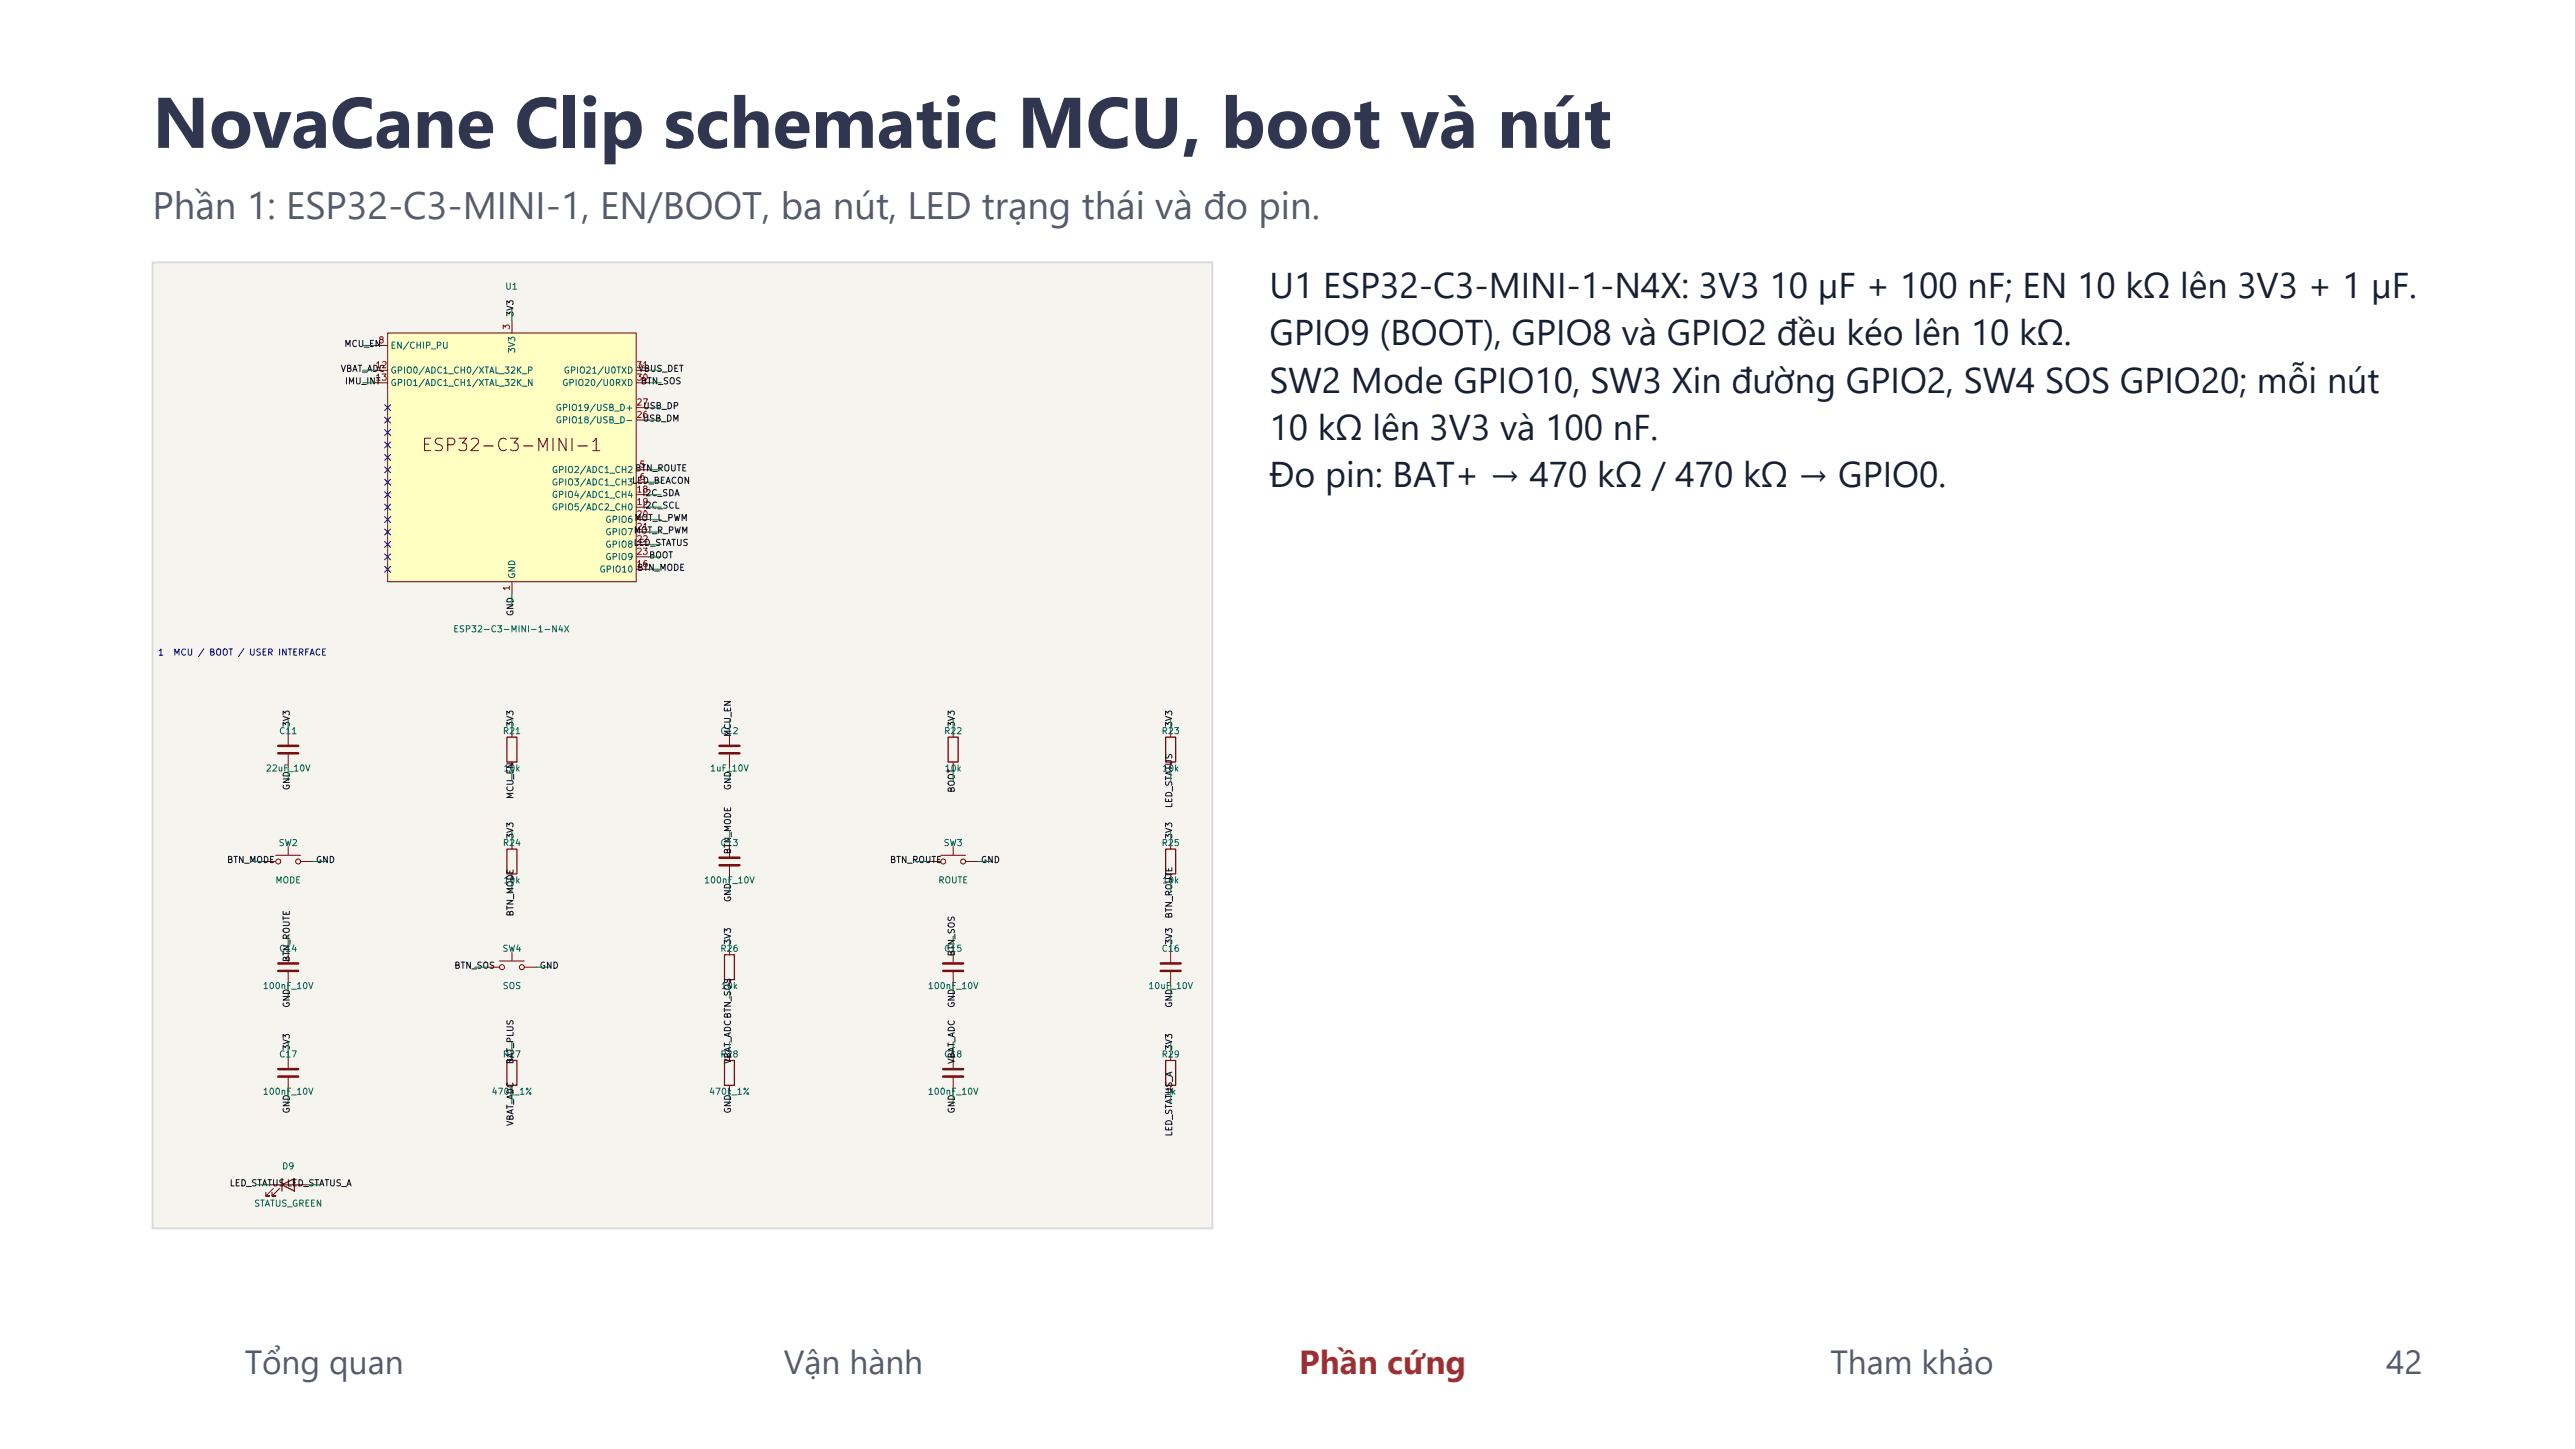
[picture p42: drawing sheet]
<svg xmlns="http://www.w3.org/2000/svg" width="381mm" height="214mm" viewBox="0 0 381 214" stroke-linecap="round" stroke-linejoin="round" font-family="sans-serif">
<defs><g id="words">
<text font-size="10.6" fill="#303650" x="22.6" y="21.9">NovaCane Clip schematic MCU, boot và nút</text>
<text font-size="5.6" fill="#555b6b" x="22.6" y="32.5">Phần 1: ESP32-C3-MINI-1, EN/BOOT, ba nút, LED trạng thái và đo pin.</text>
<g font-size="5.3" fill="#172033">
<text x="187.8" y="44.1">U1 ESP32-C3-MINI-1-N4X: 3V3 10 µF + 100 nF; EN 10 kΩ lên 3V3 + 1 µF.</text>
<text x="187.8" y="51.1">GPIO9 (BOOT), GPIO8 và GPIO2 đều kéo lên 10 kΩ.</text>
<text x="187.8" y="58.1">SW2 Mode GPIO10, SW3 Xin đường GPIO2, SW4 SOS GPIO20; mỗi nút</text>
<text x="187.8" y="65.1">10 kΩ lên 3V3 và 100 nF.</text>
<text x="187.8" y="72">Đo pin: BAT+ → 470 kΩ / 470 kΩ → GPIO0.</text>
</g>
<g font-size="4.9" fill="#555b6b">
<text x="36.2" y="203.2">Tổng quan</text>
<text x="116" y="203.2">Vận hành</text>
<text x="270.8" y="203.2">Tham khảo</text>
<text x="353.1" y="203.2">42</text>
</g>
<text font-size="4.9" fill="#a33340" x="192.2" y="203.2">Phần cứng</text>
<text font-size="1.8" fill="#840000" x="62.2" y="67.2">ESP32-C3-MINI-1</text>
<g font-size=".9" fill="#840000">
<text x="39.5" y="22.1">1</text>
<text x="111.9" y="22.1">3</text>
<text x="184.3" y="22.1">5</text>
</g>
<g font-size=".9" fill="#006464">
<text x="74.7" y="43.1">U1</text>
<text x="57.7" y="51.8">EN/CHIP_PU</text>
<text x="76.4" y="52.3" transform="rotate(-90 76.4 52.3)">3V3</text>
<text x="266.5" y="51">U3</text>
<text x="268.6" y="52" transform="rotate(-90 268.6 52)">V</text>
<text x="57.7" y="55.5">GPIO0/ADC1_CH0/XTAL_32K_P</text>
<text x="57.7" y="57.3">GPIO1/ADC1_CH1/XTAL_32K_N</text>
<text x="83.1" y="57.3">GPIO20/U0RXD</text>
<text x="83.3" y="55.5">GPIO21/U0TXD</text>
<text x="262.8" y="59.2">STDBY</text>
<text x="262.8" y="57.3">CHRG</text>
<text x="269.2" y="59.2">PROG</text>
<text x="269.4" y="57.3">TEMP</text>
<text x="82.1" y="62.8">GPIO18/USB_D-</text>
<text x="82.1" y="61">GPIO19/USB_D+</text>
<text x="81.6" y="70.2">GPIO2/ADC1_CH2</text>
<text x="81.6" y="72">GPIO3/ADC1_CH3</text>
<text x="81.6" y="73.9">GPIO4/ADC1_CH4</text>
<text x="81.6" y="75.7">GPIO5/ADC2_CH0</text>
<text x="89.5" y="77.5">GPIO6</text>
<text x="89.5" y="79.4">GPIO7</text>
<text x="89.5" y="81.2">GPIO8</text>
<text x="89.5" y="83.1">GPIO9</text>
<text x="76.4" y="85.7" transform="rotate(-90 76.4 85.7)">GND</text>
<text x="88.6" y="84.9">GPIO10</text>
<text x="67" y="93.7">ESP32-C3-MINI-1-N4X</text>
<text x="41.2" y="108.8">C11</text>
<text x="74.3" y="108.8">R21</text>
<text x="106.5" y="108.8">C12</text>
<text x="139.6" y="108.8">R22</text>
<text x="171.8" y="108.8">R23</text>
<text x="39.2" y="114.3">22uF_10V</text>
<text x="74.4" y="114.3">10k</text>
<text x="105" y="114.3">1uF_10V</text>
<text x="139.7" y="114.3">10k</text>
<text x="171.9" y="114.3">10k</text>
<text x="41.1" y="125.4">SW2</text>
<text x="74.3" y="125.4">R24</text>
<text x="106.5" y="125.4">C13</text>
<text x="139.5" y="125.4">SW3</text>
<text x="171.8" y="125.4">R25</text>
<text x="40.7" y="130.9">MODE</text>
<text x="74.4" y="130.9">10k</text>
<text x="104.1" y="130.9">100nF_10V</text>
<text x="138.8" y="130.9">ROUTE</text>
<text x="171.9" y="130.9">10k</text>
<text x="41.2" y="141">C14</text>
<text x="74.3" y="141">SW4</text>
<text x="106.5" y="141">R26</text>
<text x="139.6" y="141">C15</text>
<text x="171.8" y="141">C16</text>
<text x="38.8" y="146.5">100nF_10V</text>
<text x="74.3" y="146.5">SOS</text>
<text x="106.6" y="146.5">10k</text>
<text x="137.2" y="146.5">100nF_10V</text>
<text x="169.8" y="146.5">10uF_10V</text>
<text x="41.2" y="156.6">C17</text>
<text x="74.3" y="156.6">R27</text>
<text x="106.5" y="156.6">R28</text>
<text x="139.6" y="156.6">C18</text>
<text x="171.8" y="156.6">R29</text>
<text x="38.8" y="162.1">100nF_10V</text>
<text x="72.7" y="162.1">470k_1%</text>
<text x="104.8" y="162.1">470k_1%</text>
<text x="137.2" y="162.1">100nF_10V</text>
<text x="172.3" y="162.1">1k</text>
<text x="41.7" y="173.2">D9</text>
<text x="37.5" y="178.7">STATUS_GREEN</text>
<text x="264.5" y="200.8">10uF_10V</text>
</g>
<g font-size=".9" fill="#0f0f0f">
<text x="76.2" y="46.9" transform="rotate(-90 76.2 46.9)">3V3</text>
<text x="268.4" y="47.4" transform="rotate(-90 268.4 47.4)">VBUS</text>
<text x="50.9" y="51.5">MCU_EN</text>
<text x="50.3" y="55.2">VBAT_ADC</text>
<text x="51" y="57.1">IMU_INT</text>
<text x="94.4" y="55.2">VBUS_DET</text>
<text x="94.7" y="57.1">BTN_SOS</text>
<text x="254.8" y="58.9">CHG_STDBY</text>
<text x="255" y="57.1">CHG_CHRG</text>
<text x="273.4" y="58.9">CHG_PROG</text>
<text x="275.6" y="57.1">GND</text>
<text x="351.7" y="57.1">LDO_EN</text>
<text x="95" y="62.6">USB_DM</text>
<text x="95.1" y="60.7">USB_DP</text>
<text x="93.4" y="71.8">LED_BEACON</text>
<text x="93.9" y="69.9">BTN_ROUTE</text>
<text x="93.8" y="77.3">MOT_L_PWM</text>
<text x="95" y="73.6">I2C_SDA</text>
<text x="95" y="75.4">I2C_SCL</text>
<text x="93.7" y="81">LED_STATUS</text>
<text x="93.7" y="79.1">MOT_R_PWM</text>
<text x="95.9" y="82.8">BOOT</text>
<text x="94.2" y="84.6">BTN_MODE</text>
<text x="76.2" y="91.2" transform="rotate(-90 76.2 91.2)">GND</text>
<text x="43.1" y="107.6" transform="rotate(-90 43.1 107.6)">3V3</text>
<text x="76.2" y="107.6" transform="rotate(-90 76.2 107.6)">3V3</text>
<text x="141.5" y="107.6" transform="rotate(-90 141.5 107.6)">3V3</text>
<text x="173.7" y="107.6" transform="rotate(-90 173.7 107.6)">3V3</text>
<text x="108.4" y="109.1" transform="rotate(-90 108.4 109.1)">MCU_EN</text>
<text x="43.1" y="117" transform="rotate(-90 43.1 117)">GND</text>
<text x="76.2" y="118.3" transform="rotate(-90 76.2 118.3)">MCU_EN</text>
<text x="108.4" y="117" transform="rotate(-90 108.4 117)">GND</text>
<text x="141.5" y="117.3" transform="rotate(-90 141.5 117.3)">BOOT</text>
<text x="173.7" y="119.6" transform="rotate(-90 173.7 119.6)">LED_STATUS</text>
<text x="76.2" y="124.2" transform="rotate(-90 76.2 124.2)">3V3</text>
<text x="173.7" y="124.2" transform="rotate(-90 173.7 124.2)">3V3</text>
<text x="33.5" y="127.9">BTN_MODE</text>
<text x="46.7" y="127.9">GND</text>
<text x="108.4" y="126.4" transform="rotate(-90 108.4 126.4)">BTN_MODE</text>
<text x="131.6" y="127.9">BTN_ROUTE</text>
<text x="145.1" y="127.9">GND</text>
<text x="76.2" y="135.6" transform="rotate(-90 76.2 135.6)">BTN_MODE</text>
<text x="108.4" y="133.5" transform="rotate(-90 108.4 133.5)">GND</text>
<text x="173.7" y="135.9" transform="rotate(-90 173.7 135.9)">BTN_ROUTE</text>
<text x="43.1" y="142.4" transform="rotate(-90 43.1 142.4)">BTN_ROUTE</text>
<text x="67.1" y="143.5">BTN_SOS</text>
<text x="79.8" y="143.5">GND</text>
<text x="108.4" y="139.8" transform="rotate(-90 108.4 139.8)">3V3</text>
<text x="141.5" y="141.5" transform="rotate(-90 141.5 141.5)">BTN_SOS</text>
<text x="173.7" y="139.8" transform="rotate(-90 173.7 139.8)">3V3</text>
<text x="43.1" y="149.1" transform="rotate(-90 43.1 149.1)">GND</text>
<text x="141.5" y="149.1" transform="rotate(-90 141.5 149.1)">GND</text>
<text x="173.7" y="149.1" transform="rotate(-90 173.7 149.1)">GND</text>
<text x="43.1" y="155.4" transform="rotate(-90 43.1 155.4)">3V3</text>
<text x="173.7" y="155.4" transform="rotate(-90 173.7 155.4)">3V3</text>
<text x="76.2" y="157.5" transform="rotate(-90 76.2 157.5)">BAT_PLUS</text>
<text x="108.4" y="157.4" transform="rotate(-90 108.4 157.4)">VBAT_ADCBTN_SOS</text>
<text x="141.5" y="157.4" transform="rotate(-90 141.5 157.4)">VBAT_ADC</text>
<text x="43.1" y="164.8" transform="rotate(-90 43.1 164.8)">GND</text>
<text x="76.2" y="166.6" transform="rotate(-90 76.2 166.6)">VBAT_ADC</text>
<text x="108.4" y="164.8" transform="rotate(-90 108.4 164.8)">GND</text>
<text x="141.5" y="164.8" transform="rotate(-90 141.5 164.8)">GND</text>
<text x="173.7" y="168.2" transform="rotate(-90 173.7 168.2)">LED_STATUS_A</text>
<text x="33.9" y="175.7">LED_STATUS LED_STATUS_A</text>
</g>
<g font-size=".9" fill="#a90000">
<text x="55.9" y="51">8</text>
<text x="75.6" y="48.9" transform="rotate(-90 75.6 48.9)">3</text>
<text x="267.8" y="48.9" transform="rotate(-90 267.8 48.9)">4</text>
<text x="55.5" y="54.7">12</text>
<text x="55.5" y="56.5">13</text>
<text x="94.1" y="56.5">30</text>
<text x="94.1" y="54.7">31</text>
<text x="261" y="58.4">6</text>
<text x="261" y="56.5">7</text>
<text x="273.8" y="56.5">1</text>
<text x="273.8" y="58.4">2</text>
<text x="94.1" y="62">26</text>
<text x="94.1" y="60.2">27</text>
<text x="94.5" y="69.4">5</text>
<text x="94.5" y="71.2">6</text>
<text x="94.1" y="73.1">18</text>
<text x="94.1" y="74.9">19</text>
<text x="94.1" y="76.7">20</text>
<text x="94.1" y="78.6">21</text>
<text x="94.1" y="80.4">22</text>
<text x="94.1" y="82.3">23</text>
<text x="75.6" y="87.5" transform="rotate(-90 75.6 87.5)">1</text>
<text x="94.1" y="84.1">16</text>
</g>
<g font-size=".9" fill="#0000c2">
<text x="23.3" y="97.2">1</text>
<text x="25.6" y="97.2">MCU / BOOT / USER INTERFACE</text>
</g>
<text font-size=".6" fill="#006464" x="268.6" y="51.2" transform="rotate(-90 268.6 51.2)">CC</text>
</g></defs>
<path d="M22.6 38.8h156.8v142.9h-156.8z" fill-rule="evenodd" fill="#f7f6f1" stroke="#d9d9de" stroke-width=".28"/>
<path d="M22.9 39.1h156.1v142.3h-156.1z" fill="#f5f4ef" stroke="#f5f4ef" stroke-width=".15"/>
<g fill="none" stroke="#840000" stroke-width=".15">
<path d="M42.6 108.1v2M42.6 111.6v2M75.7 124.7v.9M75.7 129.3v.9M72.1 143.1h1.8M73.9 142.1h3.7M75.7 140.8v1.3M77.6 143.1h1.8M39.9 175.2h5.5M40.4 175.8l-1.1 1.1h.6h-.6v-.6M41.4 175.8l-1.1 1.1h.5h-.5v-.6"/>
<circle cx="74.3" cy="143.1" r=".37"/>
<circle cx="77.2" cy="143.1" r=".37"/>
</g>
<path d="M75 125.6h1.5v3.7h-1.5zM41.7 175.2l1.9-.9v1.9zM41.7 174.3v1.9" fill="none" stroke="#840000" stroke-width=".18"/>
<path d="M41.2 110.3h2.9M41.2 111.4h2.9" fill="none" stroke="#840000" stroke-width=".37"/>
<path d="M57.4 49.3h36.7v36.7h-36.7z" fill="#ffffc2"/>
<g fill="none" stroke="#840000" stroke-width=".15">
<path d="M55.5 51.1h1.9M55.5 54.8h1.9M55.5 56.6h1.9M57.4 49.3h36.7v36.7h-36.7zM75.7 47.4v1.9M94.1 54.8h1.9M94.1 56.6h1.9M94.1 69.5h1.9M94.1 71.3h1.9M94.1 73.2h1.9M94.1 75h1.9M94.1 76.8h1.9"/>
<path d="M94.1 78.7h1.9M94.1 62.1h1.9M94.1 60.3h1.9M75.7 86v1.9M94.1 84.2h1.9M94.1 80.5h1.9M94.1 82.4h1.9M75.7 108.1v.9M75.7 112.7v.9M107.9 108.1v2M107.9 111.6v2M141 108.1v.9"/>
<path d="M141 112.7v.9M173.2 108.1v.9M173.2 112.7v.9M39 127.4h1.8M40.8 126.5h3.7M42.6 125.2v1.3M44.5 127.4h1.8M107.9 124.7v2M107.9 128.2v2M137.4 127.4h1.8M139.2 126.5h3.7M141 125.2v1.3"/>
<path d="M142.9 127.4h1.8M173.2 124.7v.9M173.2 129.3v.9M42.6 140.3v2M42.6 143.8v2M42.6 155.9v2M42.6 159.4v2M75.7 155.9v.9M107.9 140.3v.9M107.9 144.9v.9M107.9 155.9v.9M141 140.3v2"/>
<path d="M141 143.8v2M141 155.9v2M141 159.4v2M173.2 140.3v2M173.2 143.8v2M173.2 155.9v.9M75.7 160.5v.9M107.9 160.5v.9M173.2 160.5v.9"/>
<circle cx="41.2" cy="127.4" r=".37"/>
<circle cx="44.1" cy="127.4" r=".37"/>
<circle cx="139.6" cy="127.4" r=".37"/>
<circle cx="142.5" cy="127.4" r=".37"/>
</g>
<g fill="none" stroke="#840000" stroke-width=".37">
<path d="M106.5 110.3h2.9M106.5 111.4h2.9M106.5 126.9h2.9M106.5 128h2.9M41.2 158.1h2.9M41.2 159.2h2.9M41.2 142.5h2.9M41.2 143.6h2.9M139.6 158.1h2.9M139.6 159.2h2.9M139.6 142.5h2.9M139.6 143.6h2.9"/>
<path d="M171.7 142.5h3M171.7 143.6h3"/>
</g>
<path d="M75 109h1.5v3.7h-1.5zM140.3 109h1.5v3.7h-1.5zM172.5 109h1.5v3.7h-1.5zM172.5 125.6h1.5v3.7h-1.5zM75 156.8h1.5v3.7h-1.5zM107.2 141.2h1.5v3.7h-1.5zM107.2 156.8h1.5v3.7h-1.5zM172.5 156.8h1.5v3.7h-1.5z" fill="none" stroke="#840000" stroke-width=".18"/>
<g fill="none" stroke="#009600" stroke-width=".15">
<path d="M53.7 56.6h1.8M53.7 54.8h1.8M53.7 51.1h1.8M75.7 45.6v1.8M96 56.6h1.8M96 54.8h1.8M96 62.1h1.8M96 60.3h1.8M96 69.5h1.8M96 71.3h1.8M96 73.2h1.8M96 75h1.8"/>
<path d="M96 76.8h1.8M96 78.7h1.8M75.7 87.9v1.8M96 82.4h1.8M96 80.5h1.8M96 84.2h1.8M42.6 106.3v1.8M42.6 113.6v1.9M75.7 106.3v1.8M75.7 113.6v1.9M107.9 106.3v1.8M107.9 113.6v1.9"/>
<path d="M141 106.3v1.8M141 113.6v1.9M173.2 106.3v1.8M173.2 113.6v1.9M37.1 127.4h1.9M42.6 138.5v1.8M46.3 127.4h1.9M75.7 122.8v1.9M75.7 130.2v1.8M107.9 122.8v1.9M107.9 130.2v1.8M107.9 138.5v1.8"/>
<path d="M135.5 127.4h1.9M141 138.5v1.8M144.7 127.4h1.8M173.2 122.8v1.9M173.2 130.2v1.8M173.2 138.5v1.8M42.6 145.8v1.8M42.6 154.1v1.8M70.2 143.1h1.9M75.7 154.1v1.8M79.4 143.1h1.9M107.9 145.8v1.8"/>
<path d="M107.9 154.1v1.8M141 145.8v1.8M141 154.1v1.8M173.2 145.8v1.8M173.2 154.1v1.8M38 175.2h1.9M42.6 161.4v1.9M45.4 175.2h1.8M75.7 161.4v1.9M107.9 161.4v1.9M141 161.4v1.9M173.2 161.4v1.9"/>
</g>
<g fill="none" stroke="#000084" stroke-width=".15">
<path d="M56.9 59.9l.9 .8M57.8 59.9l-.9 .8M56.9 74.6l.9 .8M56.9 72.7l.9 .9M56.9 78.2l.9 .9M56.9 61.7l.9 .9M56.9 65.4l.9 .9M56.9 63.5l.9 .9M56.9 76.4l.9 .9M56.9 69l.9 .9M56.9 70.9l.9 .9M56.9 67.2l.9 .9"/>
<path d="M57.8 74.6l-.9 .8M57.8 72.7l-.9 .9M57.8 78.2l-.9 .9M57.8 61.7l-.9 .9M57.8 65.4l-.9 .9M57.8 63.5l-.9 .9M57.8 76.4l-.9 .9M57.8 69l-.9 .9M57.8 70.9l-.9 .9M57.8 67.2l-.9 .9M56.9 80.1l.9 .9M56.9 83.8l.9 .8"/>
<path d="M56.9 81.9l.9 .9M57.8 80.1l-.9 .9M57.8 83.8l-.9 .8M57.8 81.9l-.9 .9"/>
</g>
<use href="#words"/>
</svg>
